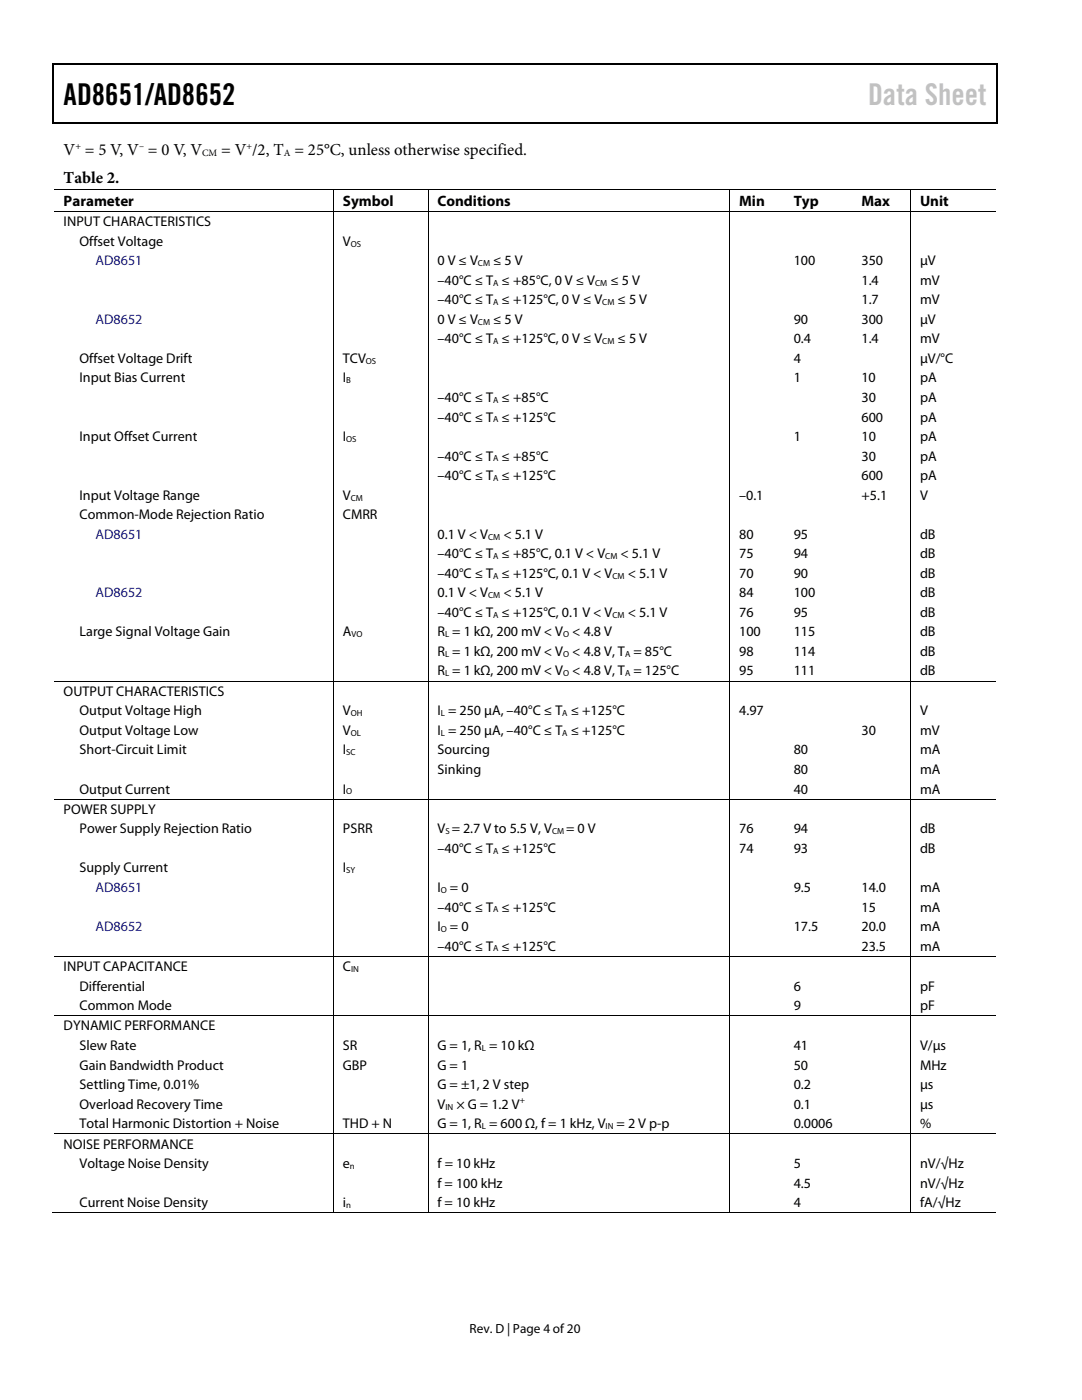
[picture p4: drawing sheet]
<svg xmlns="http://www.w3.org/2000/svg" width="216mm" height="279mm" viewBox="0 0 216 279" stroke-linecap="round" stroke-linejoin="round" font-family="sans-serif">
<defs><g id="words">
<text font-size="6" x="12.7" y="21">AD8651/AD8652</text>
<text font-size="6" fill="#c1c1c1" x="173.2" y="21">Data Sheet</text>
<g font-size="3.3">
<text x="12.7" y="30.9">V = 5 V, V = 0 V, V</text>
<text x="44.1" y="30.9">= V /2, T = 25°C, unless otherwise specified.</text>
<text x="12.7" y="36.6">Table 2.</text>
</g>
<g font-size="3">
<text x="12.7" y="41">Parameter</text>
<text x="68.4" y="41">Symbol</text>
<text x="87.3" y="41">Conditions</text>
<text x="147.5" y="41">Min</text>
<text x="158.4" y="41">Typ</text>
<text x="171.9" y="41">Max</text>
<text x="183.6" y="41">Unit</text>
</g>
<g font-size="2.8">
<text x="12.7" y="45.1">INPUT CHARACTERISTICS</text>
<text x="15.9" y="49">Offset Voltage</text>
<text x="68.4" y="49">V</text>
<text x="87.3" y="53">0 V ≤ V</text>
<text x="98.4" y="53">≤ 5 V</text>
<text x="158.4" y="53">100</text>
<text x="171.9" y="53">350</text>
<text x="183.6" y="53">μV</text>
<text x="87.3" y="56.9">–40°C ≤ T ≤ +85°C, 0 V ≤ V</text>
<text x="121.8" y="56.9">≤ 5 V</text>
<text x="171.9" y="56.9">1.4</text>
<text x="183.6" y="56.9">mV</text>
<text x="87.3" y="64.6">0 V ≤ V</text>
<text x="87.3" y="60.7">–40°C ≤ T ≤ +125°C, 0 V ≤ V</text>
<text x="98.4" y="64.6">≤ 5 V</text>
<text x="123.2" y="60.7">≤ 5 V</text>
<text x="158.4" y="64.6">90</text>
<text x="171.9" y="64.6">300</text>
<text x="171.9" y="60.7">1.7</text>
<text x="183.6" y="64.6">μV</text>
<text x="183.6" y="60.7">mV</text>
<text x="87.3" y="68.5">–40°C ≤ T ≤ +125°C, 0 V ≤ V</text>
<text x="123.2" y="68.5">≤ 5 V</text>
<text x="158.4" y="68.5">0.4</text>
<text x="171.9" y="68.5">1.4</text>
<text x="183.6" y="68.5">mV</text>
<text x="15.9" y="72.4">Offset Voltage Drift</text>
<text x="15.9" y="76.3">Input Bias Current</text>
<text x="68.4" y="76.3">I</text>
<text x="68.4" y="72.4">TCV</text>
<text x="158.4" y="72.4">4</text>
<text x="158.4" y="76.3">1</text>
<text x="171.9" y="76.3">10</text>
<text x="183.6" y="72.4">μV/°C</text>
<text x="183.6" y="76.3">pA</text>
<text x="87.3" y="80.2">–40°C ≤ T ≤ +85°C</text>
<text x="171.9" y="80.2">30</text>
<text x="183.6" y="80.2">pA</text>
<text x="15.9" y="88">Input Offset Current</text>
<text x="68.4" y="88">I</text>
<text x="87.3" y="84.1">–40°C ≤ T ≤ +125°C</text>
<text x="158.4" y="88">1</text>
<text x="171.9" y="88">10</text>
<text x="171.9" y="84.1">600</text>
<text x="183.6" y="88">pA</text>
<text x="183.6" y="84.1">pA</text>
<text x="87.3" y="91.9">–40°C ≤ T ≤ +85°C</text>
<text x="87.3" y="95.8">–40°C ≤ T ≤ +125°C</text>
<text x="171.9" y="91.9">30</text>
<text x="171.9" y="95.8">600</text>
<text x="183.6" y="91.9">pA</text>
<text x="183.6" y="95.8">pA</text>
<text x="15.9" y="99.7">Input Voltage Range</text>
<text x="68.4" y="99.7">V</text>
<text x="147.5" y="99.7">–0.1</text>
<text x="171.9" y="99.7">+5.1</text>
<text x="183.6" y="99.7">V</text>
<text x="15.9" y="103.6">Common-Mode Rejection Ratio</text>
<text x="68.4" y="103.6">CMRR</text>
<text x="87.3" y="107.5">0.1 V &lt; V</text>
<text x="100.4" y="107.5">&lt; 5.1 V</text>
<text x="147.5" y="107.5">80</text>
<text x="158.4" y="107.5">95</text>
<text x="183.6" y="107.5">dB</text>
<text x="87.3" y="111.4">–40°C ≤ T ≤ +85°C, 0.1 V &lt; V</text>
<text x="123.8" y="111.4">&lt; 5.1 V</text>
<text x="147.5" y="111.4">75</text>
<text x="158.4" y="111.4">94</text>
<text x="183.6" y="111.4">dB</text>
<text x="87.3" y="119.2">0.1 V &lt; V</text>
<text x="87.3" y="115.3">–40°C ≤ T ≤ +125°C, 0.1 V &lt; V</text>
<text x="100.4" y="119.2">&lt; 5.1 V</text>
<text x="125.3" y="115.3">&lt; 5.1 V</text>
<text x="147.5" y="119.2">84</text>
<text x="147.5" y="115.3">70</text>
<text x="158.4" y="119.2">100</text>
<text x="158.4" y="115.3">90</text>
<text x="183.6" y="119.2">dB</text>
<text x="183.6" y="115.3">dB</text>
<text x="87.3" y="123.1">–40°C ≤ T ≤ +125°C, 0.1 V &lt; V</text>
<text x="125.3" y="123.1">&lt; 5.1 V</text>
<text x="147.5" y="123.1">76</text>
<text x="158.4" y="123.1">95</text>
<text x="183.6" y="123.1">dB</text>
<text x="15.9" y="127">Large Signal Voltage Gain</text>
<text x="68.4" y="127">A</text>
<text x="87.3" y="130.9">R = 1 kΩ, 200 mV &lt; V &lt; 4.8 V, T = 85°C</text>
<text x="87.3" y="127">R = 1 kΩ, 200 mV &lt; V &lt; 4.8 V</text>
<text x="147.5" y="130.9">98</text>
<text x="147.5" y="127">100</text>
<text x="158.4" y="127">115</text>
<text x="158.4" y="130.9">114</text>
<text x="183.6" y="127">dB</text>
<text x="183.6" y="130.9">dB</text>
<text x="87.3" y="134.8">R = 1 kΩ, 200 mV &lt; V &lt; 4.8 V, T = 125°C</text>
<text x="147.5" y="134.8">95</text>
<text x="158.4" y="134.8">111</text>
<text x="183.6" y="134.8">dB</text>
<text x="12.7" y="138.9">OUTPUT CHARACTERISTICS</text>
<text x="15.9" y="142.8">Output Voltage High</text>
<text x="68.4" y="142.8">V</text>
<text x="87.3" y="142.8">I = 250 µA, –40°C ≤ T ≤ +125°C</text>
<text x="147.5" y="142.8">4.97</text>
<text x="183.6" y="142.8">V</text>
<text x="15.9" y="146.7">Output Voltage Low</text>
<text x="68.4" y="146.7">V</text>
<text x="87.3" y="146.7">I = 250 µA, –40°C ≤ T ≤ +125°C</text>
<text x="171.9" y="146.7">30</text>
<text x="183.6" y="146.7">mV</text>
<text x="15.9" y="150.6">Short-Circuit Limit</text>
<text x="68.4" y="150.6">I</text>
<text x="87.3" y="154.5">Sinking</text>
<text x="87.3" y="150.6">Sourcing</text>
<text x="158.4" y="154.5">80</text>
<text x="158.4" y="150.6">80</text>
<text x="183.6" y="154.5">mA</text>
<text x="183.6" y="150.6">mA</text>
<text x="15.9" y="158.4">Output Current</text>
<text x="68.4" y="158.4">I</text>
<text x="158.4" y="158.4">40</text>
<text x="183.6" y="158.4">mA</text>
<text x="12.7" y="162.4">POWER SUPPLY</text>
<text x="15.9" y="166.3">Power Supply Rejection Ratio</text>
<text x="68.4" y="166.3">PSRR</text>
<text x="87.3" y="166.3">V = 2.7 V to 5.5 V, V</text>
<text x="113" y="166.3">= 0 V</text>
<text x="147.5" y="166.3">76</text>
<text x="158.4" y="166.3">94</text>
<text x="183.6" y="166.3">dB</text>
<text x="87.3" y="170.2">–40°C ≤ T ≤ +125°C</text>
<text x="147.5" y="170.2">74</text>
<text x="158.4" y="170.2">93</text>
<text x="183.6" y="170.2">dB</text>
<text x="15.9" y="174.1">Supply Current</text>
<text x="68.4" y="174.1">I</text>
<text x="87.3" y="178">I = 0</text>
<text x="158.4" y="178">9.5</text>
<text x="171.9" y="178">14.0</text>
<text x="183.6" y="178">mA</text>
<text x="87.3" y="185.8">I = 0</text>
<text x="87.3" y="181.9">–40°C ≤ T ≤ +125°C</text>
<text x="158.4" y="185.8">17.5</text>
<text x="171.9" y="181.9">15</text>
<text x="171.9" y="185.8">20.0</text>
<text x="183.6" y="181.9">mA</text>
<text x="183.6" y="185.8">mA</text>
<text x="87.3" y="189.7">–40°C ≤ T ≤ +125°C</text>
<text x="171.9" y="189.7">23.5</text>
<text x="183.6" y="189.7">mA</text>
<text x="12.7" y="193.8">INPUT CAPACITANCE</text>
<text x="15.9" y="197.7">Differential</text>
<text x="68.4" y="193.8">C</text>
<text x="158.4" y="197.7">6</text>
<text x="183.6" y="197.7">pF</text>
<text x="15.9" y="201.6">Common Mode</text>
<text x="158.4" y="201.6">9</text>
<text x="183.6" y="201.6">pF</text>
<text x="12.7" y="205.7">DYNAMIC PERFORMANCE</text>
<text x="15.9" y="209.5">Slew Rate</text>
<text x="68.4" y="209.5">SR</text>
<text x="87.3" y="209.5">G = 1, R = 10 kΩ</text>
<text x="158.4" y="209.5">41</text>
<text x="183.6" y="209.5">V/µs</text>
<text x="15.9" y="213.4">Gain Bandwidth Product</text>
<text x="68.4" y="213.4">GBP</text>
<text x="87.3" y="213.4">G = 1</text>
<text x="158.4" y="213.4">50</text>
<text x="183.6" y="213.4">MHz</text>
<text x="15.9" y="217.4">Settling Time, 0.01%</text>
<text x="15.9" y="221.3">Overload Recovery Time</text>
<text x="87.3" y="217.4">G = ±1, 2 V step</text>
<text x="87.3" y="221.3">V</text>
<text x="91.1" y="221.3">× G = 1.2 V</text>
<text x="158.4" y="217.4">0.2</text>
<text x="158.4" y="221.3">0.1</text>
<text x="183.6" y="217.4">μs</text>
<text x="183.6" y="221.3">μs</text>
<text x="15.9" y="225.1">Total Harmonic Distortion + Noise</text>
<text x="68.4" y="225.1">THD + N</text>
<text x="87.3" y="225.1">G = 1, R = 600 Ω, f = 1 kHz, V</text>
<text x="123" y="225.1">= 2 V p-p</text>
<text x="158.4" y="225.1">0.0006</text>
<text x="183.6" y="225.1">%</text>
<text x="12.7" y="229.2">NOISE PERFORMANCE</text>
<text x="15.9" y="233.1">Voltage Noise Density</text>
<text x="68.4" y="233.1">e</text>
<text x="87.3" y="233.1">f = 10 kHz</text>
<text x="158.4" y="233.1">5</text>
<text x="183.6" y="233.1">nV/√Hz</text>
<text x="87.3" y="237">f = 100 kHz</text>
<text x="158.4" y="237">4.5</text>
<text x="183.6" y="237">nV/√Hz</text>
<text x="15.9" y="240.9">Current Noise Density</text>
<text x="68.4" y="240.9">i</text>
<text x="87.3" y="240.9">f = 10 kHz</text>
<text x="158.4" y="240.9">4</text>
<text x="183.6" y="240.9">fA/√Hz</text>
</g>
<g font-size="2.8" fill="#00f">
<text x="19" y="53">AD8651</text>
<text x="19" y="64.6">AD8652</text>
<text x="19" y="107.5">AD8651</text>
<text x="19" y="119.2">AD8652</text>
<text x="19" y="178">AD8651</text>
<text x="19" y="185.8">AD8652</text>
</g>
<text font-size="2.6" x="93.7" y="266">Rev. D | Page 4 of 20</text>
<g font-size="1.9">
<text x="15" y="29.7">+</text>
<text x="27.7" y="29.7">–</text>
<text x="49.2" y="29.7">+</text>
<text x="40.3" y="31.1">CM</text>
<text x="56.6" y="31.1">A</text>
</g>
<g font-size="1.8">
<text x="70" y="49.2">OS</text>
<text x="95.4" y="53.1">CM</text>
<text x="98.4" y="57">A</text>
<text x="118.7" y="57">CM</text>
<text x="95.4" y="64.8">CM</text>
<text x="98.4" y="60.9">A</text>
<text x="120.2" y="60.9">CM</text>
<text x="98.4" y="68.7">A</text>
<text x="120.2" y="68.7">CM</text>
<text x="69.1" y="76.5">B</text>
<text x="73" y="72.6">OS</text>
<text x="98.4" y="80.4">A</text>
<text x="69.1" y="88.2">OS</text>
<text x="98.4" y="84.3">A</text>
<text x="98.4" y="92.1">A</text>
<text x="98.4" y="96">A</text>
<text x="70" y="99.9">CM</text>
<text x="97.4" y="107.7">CM</text>
<text x="98.4" y="111.6">A</text>
<text x="120.8" y="111.6">CM</text>
<text x="97.4" y="119.4">CM</text>
<text x="98.4" y="115.5">A</text>
<text x="122.2" y="115.5">CM</text>
<text x="98.4" y="123.3">A</text>
<text x="122.2" y="123.3">CM</text>
<text x="70.1" y="127.2">VO</text>
<text x="88.8" y="127.2">L</text>
<text x="88.8" y="131.1">L</text>
<text x="112.4" y="127.2">O</text>
<text x="112.4" y="131.1">O</text>
<text x="124.7" y="131.1">A</text>
<text x="88.8" y="135">L</text>
<text x="112.4" y="135">O</text>
<text x="124.7" y="135">A</text>
<text x="70" y="142.9">OH</text>
<text x="88" y="142.9">L</text>
<text x="112.2" y="142.9">A</text>
<text x="70" y="146.8">OL</text>
<text x="88" y="146.8">L</text>
<text x="112.2" y="146.8">A</text>
<text x="69.1" y="150.7">SC</text>
<text x="69.1" y="158.5">O</text>
<text x="88.9" y="166.5">S</text>
<text x="110.2" y="166.5">CM</text>
<text x="98.4" y="170.4">A</text>
<text x="69.1" y="174.3">SY</text>
<text x="88" y="178.2">O</text>
<text x="88" y="186">O</text>
<text x="98.4" y="182.1">A</text>
<text x="98.4" y="189.9">A</text>
<text x="70" y="194">IN</text>
<text x="96.2" y="209.7">L</text>
<text x="88.9" y="221.4">IN</text>
<text x="103.7" y="220.2">+</text>
<text x="96.2" y="225.3">L</text>
<text x="120.8" y="225.3">IN</text>
<text x="69.8" y="233.3">n</text>
<text x="69.1" y="241.1">n</text>
</g>
</g></defs>
<g fill="#000">
<path d="M10.5 12.7h.3v1h-.3zM10.5 12.7h.3v.3h-.3zM133.3 12.7h.3v.3h-.3zM198.8 12.7h.2v1h-.2zM198.8 12.7h.2v.3h-.2zM10.5 24.4h.3v.3h-.3zM66.4 37.8h.2v.2h-.2zM85.3 37.8h.2v.2h-.2zM133.1 24.4h.2v.3h-.2zM145.5 37.8h.2v.2h-.2zM156.5 37.8h.1v.2h-.1zM170 37.8h.2v.2h-.2z"/>
<path d="M181.6 37.8h.2v.2h-.2zM198.8 24.4h.2v.3h-.2zM66.4 42.1h.2v.2h-.2zM85.3 42.1h.2v.2h-.2zM145.5 42.1h.2v.2h-.2zM156.5 42.1h.1v.2h-.1zM170 42.1h.2v.2h-.2zM181.6 42.1h.2v.2h-.2zM66.4 135.9h.2v.1h-.2zM85.3 135.9h.2v.1h-.2zM145.5 135.9h.2v.1h-.2zM156.5 135.9h.1v.1h-.1z"/>
<path d="M170 135.9h.2v.1h-.2zM181.6 135.9h.2v.1h-.2zM66.4 159.4h.2v.2h-.2zM85.3 159.4h.2v.2h-.2zM145.5 159.4h.2v.2h-.2zM156.5 159.4h.1v.2h-.1zM170 159.4h.2v.2h-.2zM181.6 159.4h.2v.2h-.2zM66.4 190.8h.2v.1h-.2zM85.3 190.8h.2v.1h-.2zM145.5 190.8h.2v.1h-.2zM156.5 190.8h.1v.1h-.1z"/>
<path d="M170 190.8h.2v.1h-.2zM181.6 190.8h.2v.1h-.2zM66.4 202.6h.2v.2h-.2zM85.3 202.6h.2v.2h-.2zM145.5 202.6h.2v.2h-.2zM156.5 202.6h.1v.2h-.1zM170 202.6h.2v.2h-.2zM181.6 202.6h.2v.2h-.2zM66.4 226.2h.2v.2h-.2zM85.3 226.2h.2v.2h-.2zM145.5 226.2h.2v.2h-.2zM156.5 226.2h.1v.2h-.1z"/>
<path d="M170 226.2h.2v.2h-.2zM181.6 226.2h.2v.2h-.2zM66.4 242h.2v.1h-.2zM85.3 242h.2v.1h-.2zM145.5 242h.2v.1h-.2zM156.2 242h.2v.1h-.2zM169.7 242h.2v.1h-.2zM181.6 242h.2v.1h-.2z"/>
</g>
<path d="M10.7 13.7v10.7M10.8 12.8h122.5M133.6 12.8h65.2M198.9 13.7v10.7M10.8 24.5h188" fill="none" stroke="#000" stroke-width=".25"/>
<g fill="none" stroke="#000" stroke-width=".2">
<path d="M10.8 37.9h55.6M66.5 38v4.1M66.6 37.9h18.7M85.4 38v4.1M85.5 37.9h60M145.6 38v4.1M145.7 37.9h10.8M156.6 37.9h13.4M170.2 37.9h11.4M181.7 38v4.1M181.8 37.9h17M10.8 42.2h55.6"/>
<path d="M66.5 42.3v93.6M66.6 42.2h18.7M85.4 42.3v93.6M85.5 42.2h60M145.6 42.3v93.6M145.7 42.2h10.8M156.6 42.2h13.4M170.2 42.2h11.4M181.7 42.3v93.6M181.8 42.2h17M10.8 136h55.6M66.5 136v23.4"/>
<path d="M66.6 136h18.7M85.4 136v23.4M85.5 136h60M145.6 136v23.4M145.7 136h10.8M156.6 136h13.4M170.2 136h11.4M181.7 136v23.4M181.8 136h17M10.8 159.5h55.6M66.5 159.6v31.2M66.6 159.5h18.7"/>
<path d="M85.4 159.6v31.2M85.5 159.5h60M145.6 159.6v31.2M145.7 159.5h10.8M156.6 159.5h13.4M170.2 159.5h11.4M181.7 159.6v31.2M181.8 159.5h17M10.8 190.9h55.6M66.5 190.9v11.7M66.6 190.9h18.7M85.4 190.9v11.7"/>
<path d="M85.5 190.9h60M145.6 190.9v11.7M145.7 190.9h10.8M156.6 190.9h13.4M170.2 190.9h11.4M181.7 190.9v11.7M181.8 190.9h17M10.8 202.7h55.6M66.5 202.8v23.4M66.6 202.7h18.7M85.4 202.8v23.4M85.5 202.7h60"/>
<path d="M145.6 202.8v23.4M145.7 202.7h10.8M156.6 202.7h13.4M170.2 202.7h11.4M181.7 202.8v23.4M181.8 202.7h17M10.8 226.3h55.6M66.5 226.4v15.6M66.6 226.3h18.7M85.4 226.4v15.6M85.5 226.3h60M145.6 226.4v15.6"/>
<path d="M145.7 226.3h10.8M156.6 226.3h13.4M170.2 226.3h11.4M181.7 226.4v15.6M181.8 226.3h17M10.5 242.1h55.9M66.6 242.1h18.7M85.5 242.1h60M145.7 242.1h35.9M181.8 242.1h17"/>
</g>
<use href="#words"/>
</svg>
